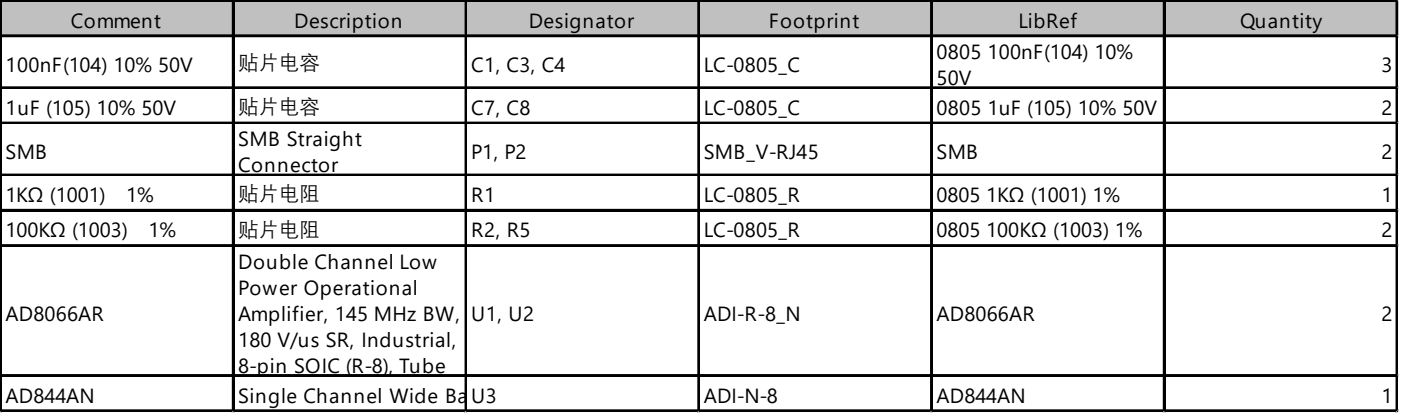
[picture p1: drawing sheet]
<svg xmlns="http://www.w3.org/2000/svg" width="186mm" height="55mm" viewBox="0 0 186 55" stroke-linecap="round" stroke-linejoin="round" font-family="sans-serif">
<defs><g id="words">
<g font-size="2.7">
<text x="9.4" y="3.7">Comment</text>
<text x="39.1" y="3.7">Description</text>
<text x="70.3" y="3.7">Designator</text>
<text x="102.2" y="3.7">Footprint</text>
<text x="135.4" y="3.7">LibRef</text>
<text x="164.9" y="3.7">Quantity</text>
<text x=".7" y="9.6">100nF(104) 10% 50V</text>
<text x="31.7" y="9.1">贴片电容</text>
<text x="62.6" y="9.6">C1, C3, C4</text>
<text x="93.6" y="9.6">LC-0805_C</text>
<text x="124.5" y="7.9">0805 100nF(104) 10%</text>
<text x="124.5" y="11.3">50V</text>
<text x="183.7" y="9.6">3</text>
<text x=".7" y="15.3">1uF (105) 10% 50V</text>
<text x="31.7" y="15">贴片电容</text>
<text x="62.6" y="15.3">C7, C8</text>
<text x="93.6" y="15.3">LC-0805_C</text>
<text x="124.5" y="15.3">0805 1uF (105) 10% 50V</text>
<text x="183.7" y="15.3">2</text>
<text x=".7" y="21.2">SMB</text>
<text x="31.7" y="19.5">SMB Straight</text>
<text x="31.7" y="22.9">Connector</text>
<text x="62.6" y="21.2">P1, P2</text>
<text x="93.6" y="21.2">SMB_V-RJ45</text>
<text x="124.5" y="21.2">SMB</text>
<text x="183.7" y="21.2">2</text>
<text x=".7" y="26.9">1KΩ (1001) ¡À 1%</text>
<text x="31.7" y="26.6">贴片电阻</text>
<text x="62.6" y="26.9">R1</text>
<text x="93.6" y="26.9">LC-0805_R</text>
<text x="124.5" y="26.9">0805 1KΩ (1001) 1%</text>
<text x="183.7" y="26.9">1</text>
<text x=".7" y="31.6">100KΩ (1003) ¡À 1%</text>
<text x="31.7" y="31.3">贴片电阻</text>
<text x="31.7" y="35.8">Double Channel Low</text>
<text x="62.6" y="31.6">R2, R5</text>
<text x="93.6" y="31.6">LC-0805_R</text>
<text x="124.5" y="31.6">0805 100KΩ (1003) 1%</text>
<text x="183.7" y="31.6">2</text>
<text x="31.7" y="39.2">Power Operational</text>
<text x=".7" y="42.7">AD8066AR</text>
<text x="31.7" y="42.7">Amplifier, 145 MHz BW,</text>
<text x="31.7" y="46.1">180 V/us SR, Industrial,</text>
<text x="62.6" y="42.7">U1, U2</text>
<text x="93.6" y="42.7">ADI-R-8_N</text>
<text x="124.5" y="42.7">AD8066AR</text>
<text x="183.7" y="42.7">2</text>
<text x=".7" y="53.5">AD844AN</text>
<text x="31.7" y="49.6">8-pin SOIC (R-8), Tube</text>
<text x="31.7" y="53.5">Single Channel Wide Ba</text>
<text x="62.3" y="53.5">nUd3width Operational AmADI-N-860 MHz BW, 2 KV</text>
<text x="93.9" y="53.5">plifier,</text>
<text x="124.2" y="53.5">/AD844AN</text>
<text x="125.2" y="53.5">us SR, Industrial, 8-pin DIP (N-8), Tube</text>
<text x="183.7" y="53.5">1</text>
</g>
</g></defs>
<path d="M.2 .2h185.7v4.7h-185.7z" fill="#c0c0c0"/>
<g fill="none" stroke="#000" stroke-width=".25">
<path d="M0 0v54.8M.1 0v54.8M.2 0h185.7M.2 .1h185.7M.2 4.7h185.7M.2 4.8h185.7M.2 11.6h185.7M.2 11.7h185.7M.2 16.3h185.7M.2 16.4h185.7M30.9 .2v54.6M31.1 .2v54.6"/>
<path d="M61.9 .2v54.6M62 .2v54.6M92.8 .2v54.6M93 .2v54.6M123.8 .2v54.6M123.9 .2v54.6M154.7 .2v54.6M154.8 .2v54.6M185.7 .2v54.6M185.8 .2v54.6M.2 23.2h185.7M.2 23.3h185.7"/>
<path d="M.2 27.9h185.7M.2 28h185.7M.2 32.6h185.7M.2 32.7h185.7M.2 49.8h185.7M.2 50h185.7M.2 54.5h185.7M.2 54.7h185.7"/>
</g>
<path d="M0 54.8h.1" fill="none" stroke="#d4d4d4" stroke-width=".25"/>
<path d="M0 54.8h.2z" fill="#d4d4d4"/>
<path d="M30.9 54.8h.1" fill="none" stroke="#d4d4d4" stroke-width=".25"/>
<path d="M30.9 54.8h.3z" fill="#d4d4d4"/>
<path d="M61.9 54.8h.1" fill="none" stroke="#d4d4d4" stroke-width=".25"/>
<path d="M61.9 54.8h.2z" fill="#d4d4d4"/>
<path d="M92.8 54.8h.1" fill="none" stroke="#d4d4d4" stroke-width=".25"/>
<path d="M92.8 54.8h.3z" fill="#d4d4d4"/>
<path d="M123.8 54.8h.1" fill="none" stroke="#d4d4d4" stroke-width=".25"/>
<path d="M123.8 54.8h.2z" fill="#d4d4d4"/>
<path d="M154.7 54.8h.1" fill="none" stroke="#d4d4d4" stroke-width=".25"/>
<path d="M154.7 54.8h.3z" fill="#d4d4d4"/>
<path d="M185.7 54.8h.1" fill="none" stroke="#d4d4d4" stroke-width=".25"/>
<path d="M185.7 54.8h.2z" fill="#d4d4d4"/>
<path d="M185.9 0h.1" fill="none" stroke="#d4d4d4" stroke-width=".25"/>
<path d="M185.9 0l.1 .2z" fill="#d4d4d4"/>
<path d="M185.9 4.7h.1" fill="none" stroke="#d4d4d4" stroke-width=".25"/>
<path d="M185.9 4.7l.1 .2z" fill="#d4d4d4"/>
<path d="M185.9 11.6h.1" fill="none" stroke="#d4d4d4" stroke-width=".25"/>
<path d="M185.9 11.6l.1 .2z" fill="#d4d4d4"/>
<path d="M185.9 16.3h.1" fill="none" stroke="#d4d4d4" stroke-width=".25"/>
<path d="M185.9 16.3l.1 .2z" fill="#d4d4d4"/>
<path d="M185.9 23.2h.1" fill="none" stroke="#d4d4d4" stroke-width=".25"/>
<path d="M185.9 23.2l.1 .2z" fill="#d4d4d4"/>
<path d="M185.9 27.9h.1" fill="none" stroke="#d4d4d4" stroke-width=".25"/>
<path d="M185.9 27.9l.1 .2z" fill="#d4d4d4"/>
<path d="M185.9 32.6h.1" fill="none" stroke="#d4d4d4" stroke-width=".25"/>
<path d="M185.9 32.6l.1 .2z" fill="#d4d4d4"/>
<path d="M185.9 49.8h.1" fill="none" stroke="#d4d4d4" stroke-width=".25"/>
<path d="M185.9 49.8l.1 .3z" fill="#d4d4d4"/>
<path d="M185.9 54.5h.1" fill="none" stroke="#d4d4d4" stroke-width=".25"/>
<path d="M185.9 54.5l.1 .3z" fill="#d4d4d4"/>
<use href="#words"/>
</svg>
